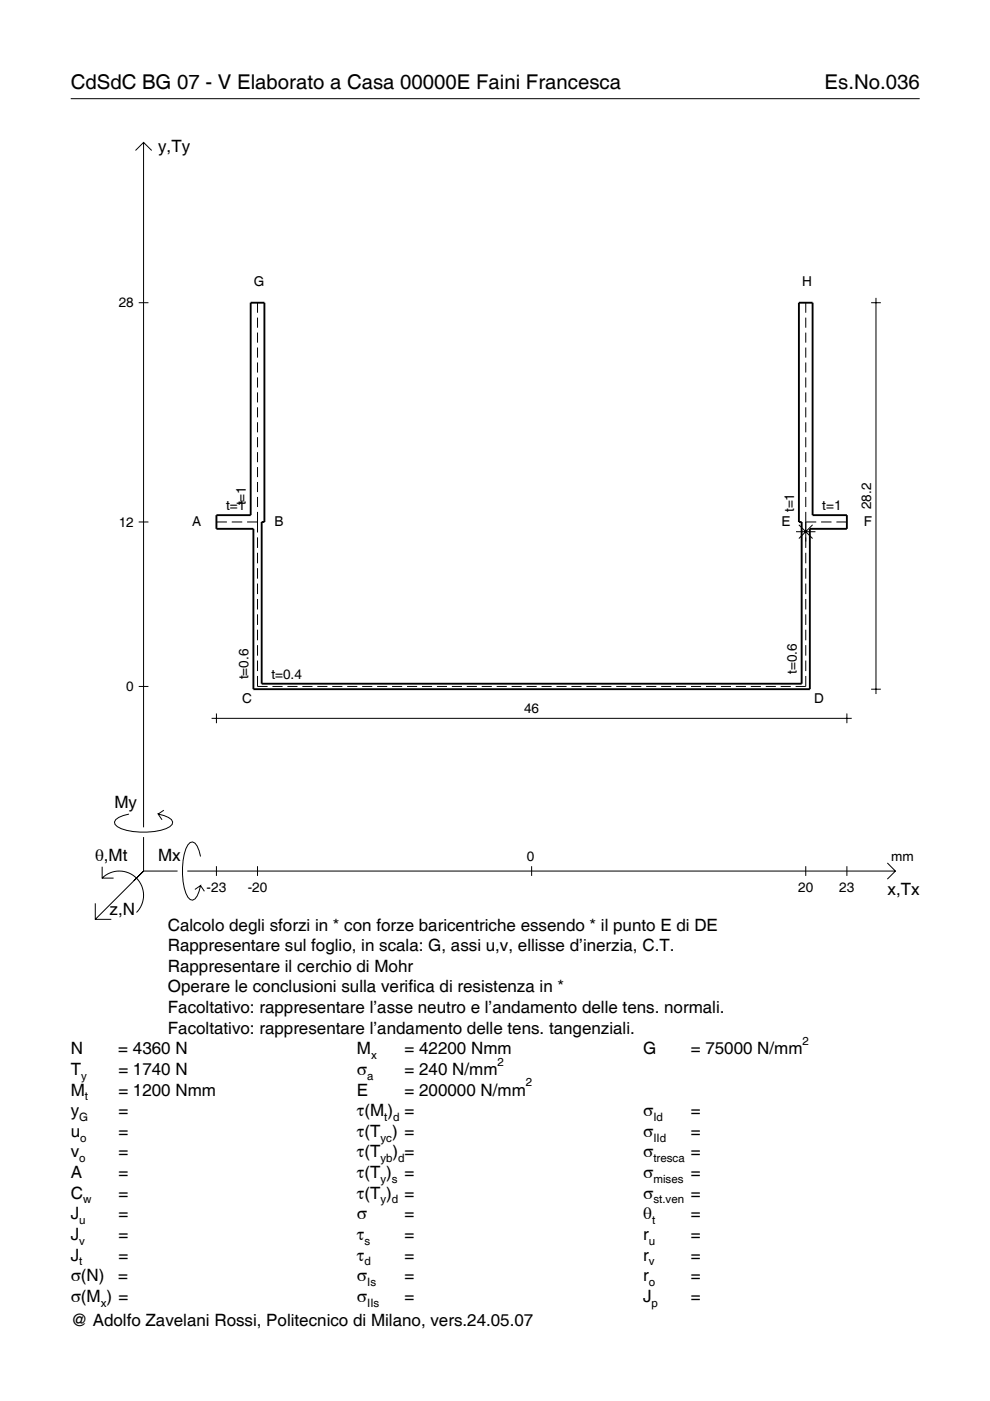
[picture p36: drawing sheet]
<svg xmlns="http://www.w3.org/2000/svg" width="210mm" height="297mm" viewBox="0 0 210 297" stroke-linecap="round" stroke-linejoin="round" font-family="sans-serif">
<defs><g id="words">
<g font-size="4.3">
<text x="15" y="18.9">CdSdC BG 07 - V Elaborato a Casa 00000E Faini Francesca</text>
<text x="174.8" y="18.9">Es.No.036</text>
</g>
<g font-size="3.6">
<text x="33.5" y="32.3">y,Ty</text>
<text x="24.3" y="171.3">My</text>
<text x="20.1" y="182.6">θ,Mt</text>
<text x="33.5" y="182.6">Mx</text>
<text x="188.2" y="189.8">x,Tx</text>
<text x="23.2" y="193.9">z,N</text>
<text x="35.6" y="197.3">Calcolo degli sforzi in * con forze baricentriche essendo * il punto E di DE</text>
<text x="35.6" y="201.7">Rappresentare sul foglio, in scala: G, assi u,v, ellisse d’inerzia, C.T.</text>
<text x="35.6" y="206">Rappresentare il cerchio di Mohr</text>
<text x="35.6" y="210.4">Operare le conclusioni sulla verifica di resistenza in *</text>
<text x="35.6" y="214.8">Facoltativo: rappresentare l’asse neutro e l’andamento delle tens. normali.</text>
<text x="35.6" y="219.2">Facoltativo: rappresentare l’andamento delle tens. tangenziali.</text>
<text x="15" y="223.5">N</text>
<text x="15" y="227.9">T</text>
<text x="25.1" y="223.5">= 4360 N</text>
<text x="25.1" y="227.9">= 1740 N</text>
<text x="75.7" y="227.9">σ</text>
<text x="75.7" y="223.5">M</text>
<text x="85.8" y="223.5">= 42200 Nmm</text>
<text x="85.8" y="227.9">= 240 N/mm</text>
<text x="136.4" y="223.5">G</text>
<text x="146.5" y="223.5">= 75000 N/mm</text>
<text x="15" y="232.3">M</text>
<text x="25.1" y="232.3">= 1200 Nmm</text>
<text x="75.7" y="232.3">E</text>
<text x="85.8" y="232.3">= 200000 N/mm</text>
<text x="15" y="236.7">y</text>
<text x="25.1" y="236.7">=</text>
<text x="75.7" y="236.7">τ(M ) =</text>
<text x="136.4" y="236.7">σ</text>
<text x="146.5" y="236.7">=</text>
<text x="15" y="241">u</text>
<text x="15" y="245.4">v</text>
<text x="25.1" y="241">=</text>
<text x="25.1" y="245.4">=</text>
<text x="75.7" y="241">τ(T ) =</text>
<text x="75.7" y="245.4">τ(T</text>
<text x="83.3" y="245.4">) =</text>
<text x="136.4" y="241">σ</text>
<text x="136.4" y="245.4">σ</text>
<text x="146.5" y="241">=</text>
<text x="146.5" y="245.4">=</text>
<text x="15" y="249.8">A</text>
<text x="25.1" y="249.8">=</text>
<text x="75.7" y="249.8">τ(T )</text>
<text x="85.8" y="249.8">=</text>
<text x="136.4" y="249.8">σ</text>
<text x="146.5" y="249.8">=</text>
<text x="15" y="254.2">C</text>
<text x="25.1" y="254.2">=</text>
<text x="75.7" y="254.2">τ(T )</text>
<text x="85.8" y="254.2">=</text>
<text x="136.4" y="254.2">σ</text>
<text x="146.5" y="254.2">=</text>
<text x="15" y="258.5">J</text>
<text x="15" y="262.9">J</text>
<text x="25.1" y="258.5">=</text>
<text x="25.1" y="262.9">=</text>
<text x="75.7" y="258.5">σ</text>
<text x="75.7" y="262.9">τ</text>
<text x="85.8" y="258.5">=</text>
<text x="85.8" y="262.9">=</text>
<text x="136.4" y="258.5">θ</text>
<text x="136.4" y="262.9">r</text>
<text x="146.5" y="258.5">=</text>
<text x="146.5" y="262.9">=</text>
<text x="15" y="267.3">J</text>
<text x="25.1" y="267.3">=</text>
<text x="75.7" y="267.3">τ</text>
<text x="85.8" y="267.3">=</text>
<text x="136.4" y="267.3">r</text>
<text x="146.5" y="267.3">=</text>
<text x="15" y="271.7">σ(N)</text>
<text x="25.1" y="271.7">=</text>
<text x="75.7" y="271.7">σ</text>
<text x="85.8" y="271.7">=</text>
<text x="136.4" y="271.7">r</text>
<text x="146.5" y="271.7">=</text>
<text x="15" y="276">σ(M ) =</text>
<text x="15" y="281.2">@ Adolfo Zavelani Rossi, Politecnico di Milano, vers.24.05.07</text>
<text x="75.7" y="276">σ</text>
<text x="85.8" y="276">=</text>
<text x="136.4" y="276">J</text>
<text x="146.5" y="276">=</text>
</g>
<g font-size="2.9">
<text x="25.2" y="65.2">28</text>
<text x="53.8" y="60.7">G</text>
<text x="170.1" y="60.7">H</text>
<text x="52.1" y="107.2" transform="rotate(-90 52.1 107.2)">t=1</text>
<text x="184.7" y="108" transform="rotate(-90 184.7 108)">28.2</text>
<text x="25.2" y="111.7">12</text>
<text x="40.8" y="111.6">A</text>
<text x="47.9" y="108.2">t=1</text>
<text x="58.2" y="111.6">B</text>
<text x="165.7" y="111.6">E</text>
<text x="168.4" y="108.6" transform="rotate(-90 168.4 108.6)">t=1</text>
<text x="174.3" y="108.2">t=1</text>
<text x="183.2" y="111.6">F</text>
<text x="57.5" y="143.9">t=0.4</text>
<text x="168.9" y="142.9" transform="rotate(-90 168.9 142.9)">t=0.6</text>
<text x="26.8" y="146.5">0</text>
<text x="51.3" y="149">C</text>
<text x="52.7" y="144.1" transform="rotate(-90 52.7 144.1)">t=0.6</text>
<text x="172.6" y="149">D</text>
<text x="111.1" y="151.3">46</text>
<text x="111.7" y="182.6">0</text>
<text x="189" y="182.6">mm</text>
<text x="43.8" y="189.1">-23</text>
<text x="52.5" y="189.1">-20</text>
<text x="169.2" y="189.1">20</text>
<text x="178" y="189.1">23</text>
</g>
<g font-size="2.4">
<text x="170.2" y="221.5">2</text>
<text x="78.7" y="224.5">x</text>
<text x="105.5" y="225.9">2</text>
<text x="17.2" y="228.9">y</text>
<text x="18" y="233.3">t</text>
<text x="77.9" y="228.9">a</text>
<text x="111.5" y="230.3">2</text>
<text x="16.8" y="237.7">G</text>
<text x="81.5" y="237.7">t d</text>
<text x="138.5" y="237.7">Id</text>
<text x="17" y="242">o</text>
<text x="80.7" y="242">yc</text>
<text x="138.5" y="242">IId</text>
<text x="16.8" y="246.4">o</text>
<text x="80.7" y="246.4">yb d</text>
<text x="80.7" y="250.8">y s</text>
<text x="138.5" y="246.4">tresca</text>
<text x="138.5" y="250.8">mises</text>
<text x="17.6" y="255.2">w</text>
<text x="80.7" y="255.2">y d</text>
<text x="138.5" y="255.2">st.ven</text>
<text x="16.8" y="259.5">u</text>
<text x="16.8" y="263.9">v</text>
<text x="77.3" y="263.9">s</text>
<text x="137.6" y="263.9">u</text>
<text x="138.2" y="259.5">t</text>
<text x="16.8" y="268.3">t</text>
<text x="77.3" y="268.3">d</text>
<text x="137.6" y="268.3">v</text>
<text x="77.9" y="272.7">Is</text>
<text x="137.6" y="272.7">o</text>
<text x="21.4" y="277">x</text>
<text x="77.9" y="277">IIs</text>
<text x="138.2" y="277">p</text>
</g>
</g></defs>
<g fill="none" stroke="#000" stroke-width=".21">
<path d="M15 20.9h180M28.7 31.9l1.7-1.7 1.8 1.7M30.4 30.2v145.2M29.4 64.2h2.1M54.6 64.2v2.1M54.6 67.3v2.2M54.6 70.5v2.2M54.6 73.7v2.1M54.6 76.9v2.1M170.8 64.2v2.1M170.8 67.3v2.2M170.8 70.5v2.2"/>
<path d="M170.8 73.7v2.1M170.8 76.9v2.1M184.7 64.2h2.1M185.7 63.2v84M54.6 80v2.2M54.6 83.2v2.1M54.6 86.4v2.1M54.6 89.5v2.2M54.6 92.7v2.1M54.6 95.9v2.1M54.6 99v2.2M170.8 80v2.2"/>
<path d="M170.8 83.2v2.1M170.8 86.4v2.1M170.8 89.5v2.2M170.8 92.7v2.1M170.8 95.9v2.1M170.8 99v2.2M29.4 110.7h2.1M45.9 110.7h2.2M49.1 110.7h2.3M52.4 110.7h2.2M54.6 102.2v2.1M54.6 105.4v2.1"/>
<path d="M54.6 108.5v4.4M54.6 113.9v2.3M54.6 117.2v2.2M168.8 112.7h4.1M169.4 111.3l2.9 2.9M170.8 110.7h2.3M170.8 102.2v2.1M170.8 105.4v2.1M170.8 108.5v7.7M170.8 117.2v2.2M172.3 111.3l-2.9 2.9M174.1 110.7h2.2"/>
<path d="M177.3 110.7h2.3M54.6 120.5v2.2M54.6 123.7v2.3M54.6 127v2.2M54.6 130.3v2.2M54.6 133.5v2.3M54.6 136.8v2.2M170.8 120.5v2.2M170.8 123.7v2.3M170.8 127v2.2M170.8 130.3v2.2M170.8 133.5v2.3"/>
<path d="M170.8 136.8v2.2M29.4 145.5h2.1M44.9 152.3h135.7M45.9 151.3v2M54.6 143.3v2.2h2.1M54.6 140v2.3M57.8 145.5h2.1M60.9 145.5h2.2M64.1 145.5h2.1M67.3 145.5h2.1M70.4 145.5h2.2M73.6 145.5h2.2"/>
<path d="M76.8 145.5h2.1M80 145.5h2.1M83.1 145.5h2.2M86.3 145.5h2.1M89.5 145.5h2.1M92.6 145.5h2.2M95.8 145.5h2.1M99 145.5h2.1M102.1 145.5h2.2M105.3 145.5h2.1M108.5 145.5h2.1M111.6 145.5h2.2"/>
<path d="M114.8 145.5h2.2M118 145.5h2.1M121.2 145.5h2.1M124.3 145.5h2.2M127.5 145.5h2.1M130.7 145.5h2.1M133.8 145.5h2.2M137 145.5h2.1M140.2 145.5h2.1M143.3 145.5h2.2M146.5 145.5h2.1M149.7 145.5h2.1"/>
<path d="M152.8 145.5h2.2M156 145.5h2.2M159.2 145.5h2.1M162.4 145.5h2.1M165.5 145.5h2.2M170.8 143.3v2.2h-2.1M170.8 140v2.3M179.6 151.3v2M184.7 146.1h2.1M27.3 172.6a3.6 3.6 0 0 0-3 1.7l.1 .5a5.7 5.7 0 0 0 3.8 1.5 13.3 13.3 0 0 0 7.8-1l.5-.5 .1-.5a3.6 3.6 0 0 0-3.1-1.7l.8 1.2M30.4 177.5v7.2M34.7 171.8l-1.2 .8"/>
<path d="M20.2 191.5v3.4h3.4M21.7 186.2a5.1 5.1 0 0 1 7.2 0 5.1 5.1 0 0 1 0 7.3M21.7 183.8v2.4h2.4M30.4 184.7l-10.2 10.2M30.4 184.7l-2 2M30.4 184.7h7.2M39.7 184.7h150.1M42.5 181.6a3.6 3.6 0 0 0-1.7-3.1l-.5 .1a5.7 5.7 0 0 0-1.5 3.8 13.3 13.3 0 0 0 1 7.8l.5 .5 .5 .2a3.6 3.6 0 0 0 1.7-3.1l-1.2 .8M42.5 187.8l.8 1.2M45.9 183.7v2M54.6 183.7v2M112.7 183.7v2"/>
<path d="M170.8 183.7v2M179.6 183.7v2M188.1 183l1.7 1.7-1.7 1.7"/>
</g>
<path d="M53.1 64.2h3v46.5h-.6v34.3h114.5v-34.3h-.6v-46.5h2.9v45h7.3v2.9h-7.9v34h-118v-34h-7.8v-2.9h7.2z" fill="none" stroke="#000" stroke-width=".4"/>
<use href="#words"/>
</svg>
